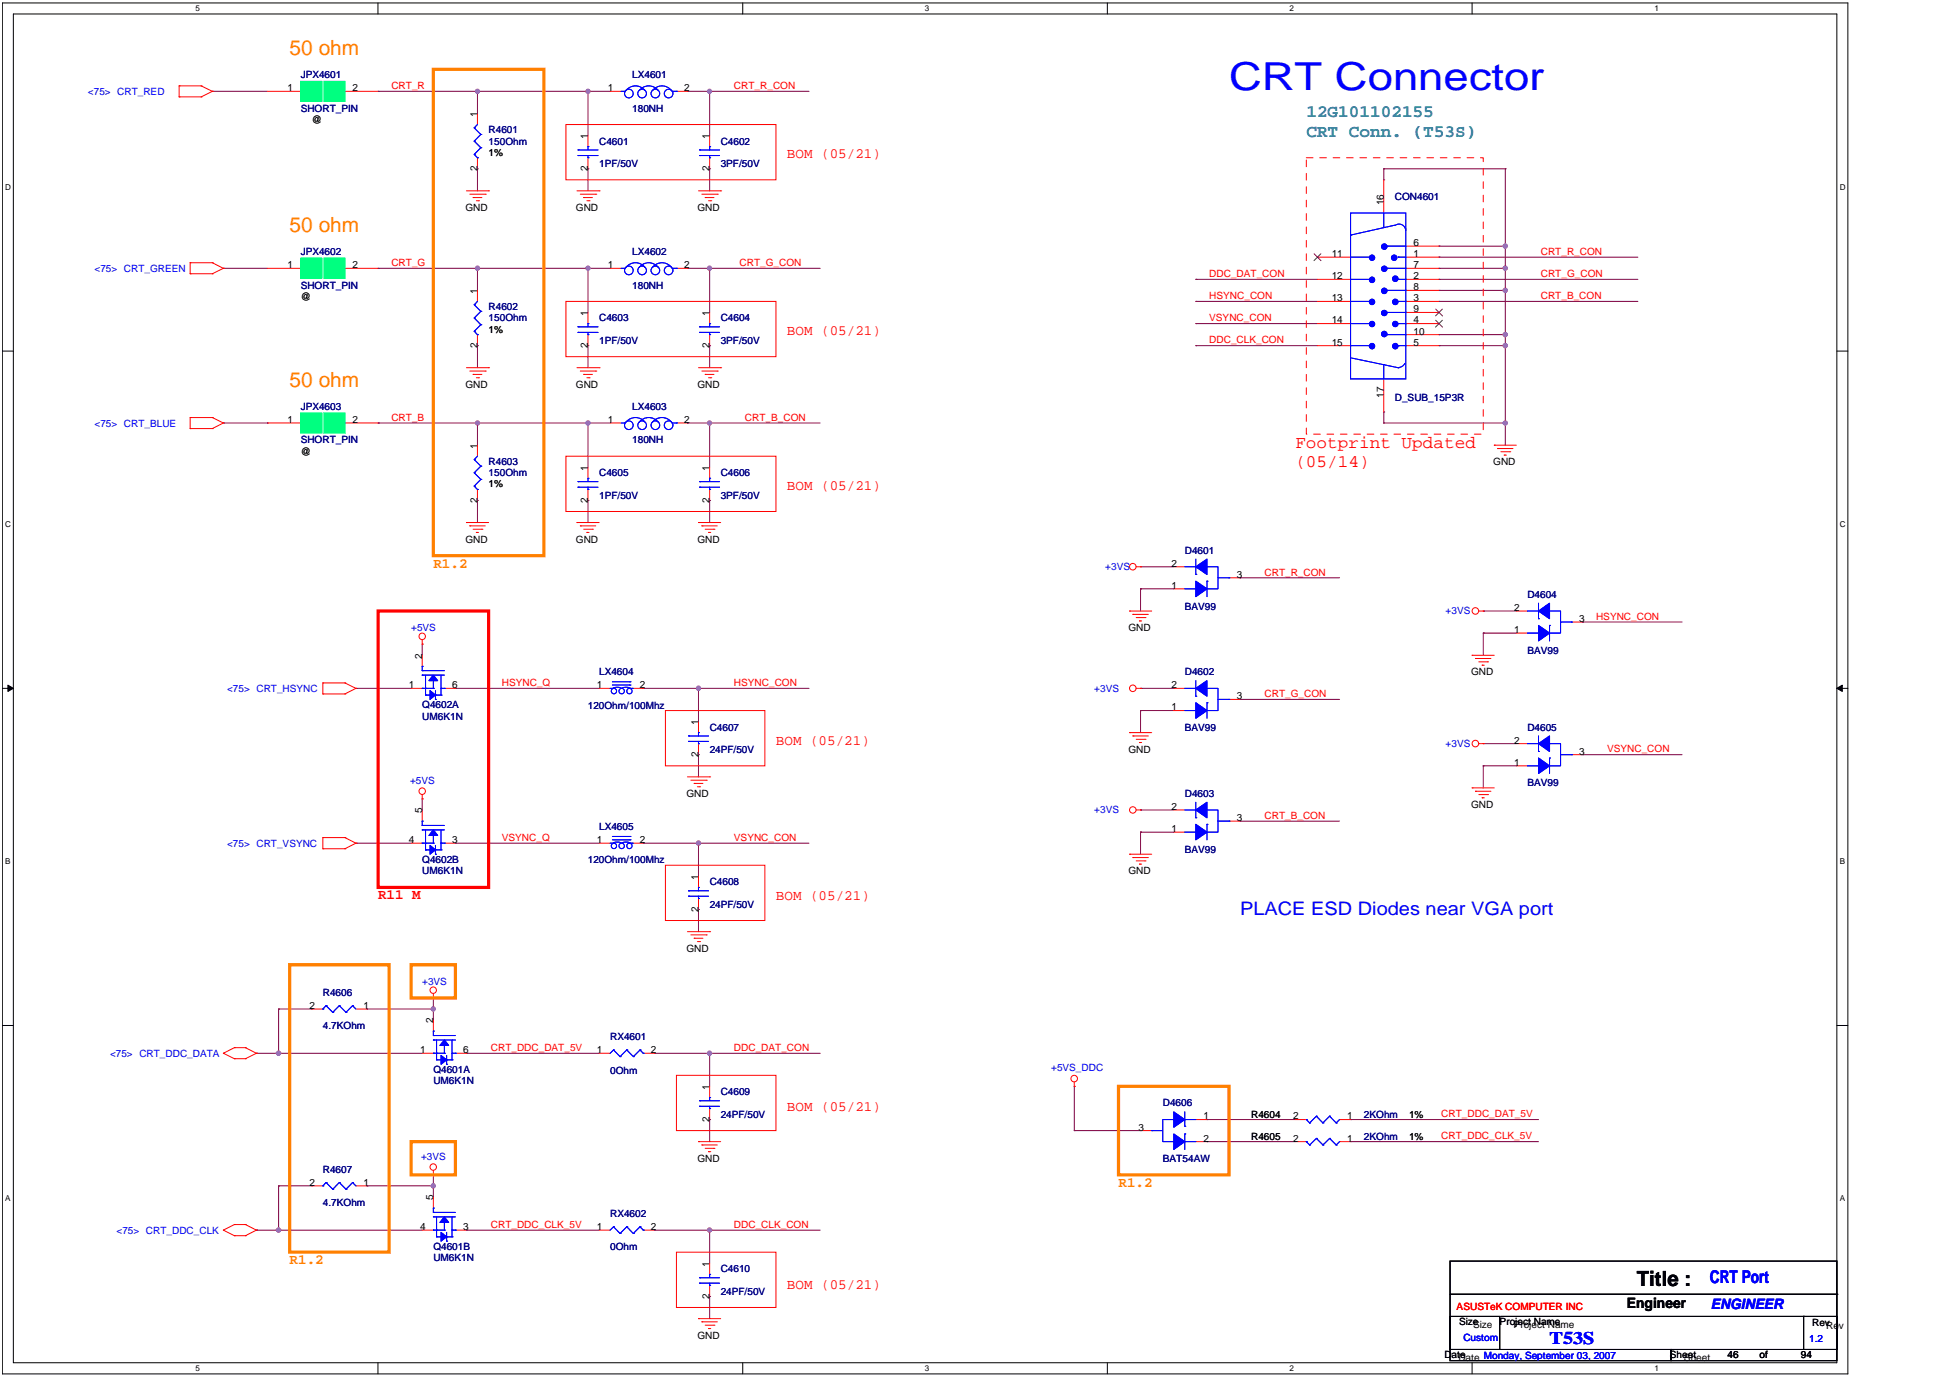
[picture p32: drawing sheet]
<svg xmlns="http://www.w3.org/2000/svg" width="297mm" height="210mm" viewBox="0 0 297 210" stroke-linecap="round" stroke-linejoin="round" font-family="sans-serif">
<defs><g id="words">
<text font-size="5.9" fill="#00f" x="186.4" y="13.6">CRT Connector</text>
<g font-size="3.2" fill="#ff8000">
<text x="43.9" y="8.3">50 ohm</text>
<text x="43.9" y="35.2">50 ohm</text>
<text x="43.9" y="58.6">50 ohm</text>
</g>
<text font-size="3.2" x="248.3" y="195">Title :</text>
<text font-size="2.8" fill="#00f" x="188.1" y="138.8">PLACE ESD Diodes near VGA port</text>
<g font-size="2.7" fill="#008080">
<text x="198.2" y="17.8">12G101102155</text>
<text x="198.2" y="20.8">CRT Conn. (T53S)</text>
</g>
<g font-size="2.7" fill="#f00">
<text x="196.5" y="68">Footprint Updated</text>
<text x="196.5" y="70.9">(05/14)</text>
</g>
<g font-size="2.7" fill="#00f">
<text x="259.3" y="194.6">CRT Port</text>
<text x="235" y="203.8">T53S</text>
</g>
<g font-size="2.2" fill="#f00">
<text x="119.4" y="23.9">BOM (05/21)</text>
<text x="119.4" y="50.8">BOM (05/21)</text>
<text x="119.4" y="74.2">BOM (05/21)</text>
<text x="117.7" y="113">BOM (05/21)</text>
<text x="57.4" y="136.4">R11 M</text>
<text x="117.7" y="136.5">BOM (05/21)</text>
<text x="119.4" y="168.5">BOM (05/21)</text>
<text x="119.4" y="195.4">BOM (05/21)</text>
</g>
<g font-size="2.2" fill="#ff8000">
<text x="65.7" y="86.1">R1.2</text>
<text x="169.7" y="179.9">R1.2</text>
<text x="43.9" y="191.7">R1.2</text>
</g>
<text font-size="2.2" x="246.8" y="198.3">Engineer</text>
<text font-size="2.2" fill="#00f" x="259.5" y="198.5">ENGINEER</text>
<g font-size="1.5" fill="#000080">
<text x="45.6" y="11.9">JPX4601</text>
<text x="95.9" y="11.9">LX4601</text>
<text x="45.6" y="16.9">SHORT_PIN</text>
<text x="95.9" y="16.9">180NH</text>
<text x="74.1" y="20.2">R4601</text>
<text x="74.1" y="21.9">150Ohm</text>
<text x="90.9" y="21.9">C4601</text>
<text x="109.3" y="21.9">C4602</text>
<text x="90.9" y="25.3">1PF/50V</text>
<text x="109.3" y="25.3">3PF/50V</text>
<text x="211.6" y="30.3">CON4601</text>
<text x="45.6" y="38.7">JPX4602</text>
<text x="95.9" y="38.7">LX4602</text>
<text x="45.6" y="43.8">SHORT_PIN</text>
<text x="74.1" y="47.1">R4602</text>
<text x="95.9" y="43.8">180NH</text>
<text x="74.1" y="48.7">150Ohm</text>
<text x="90.9" y="48.7">C4603</text>
<text x="90.9" y="52.1">1PF/50V</text>
<text x="109.3" y="48.7">C4604</text>
<text x="109.3" y="52.1">3PF/50V</text>
<text x="45.6" y="62.1">JPX4603</text>
<text x="95.9" y="62.1">LX4603</text>
<text x="211.6" y="60.8">D_SUB_15P3R</text>
<text x="45.6" y="67.2">SHORT_PIN</text>
<text x="74.1" y="70.5">R4603</text>
<text x="95.9" y="67.2">180NH</text>
<text x="74.1" y="72.2">150Ohm</text>
<text x="90.9" y="72.2">C4605</text>
<text x="90.9" y="75.6">1PF/50V</text>
<text x="109.3" y="72.2">C4606</text>
<text x="109.3" y="75.6">3PF/50V</text>
<text x="179.7" y="84">D4601</text>
<text x="179.7" y="92.4">BAV99</text>
<text x="231.7" y="90.6">D4604</text>
<text x="231.7" y="99.1">BAV99</text>
<text x="64" y="107.4">Q4602A</text>
<text x="89.2" y="107.5">120Ohm/100Mhz</text>
<text x="90.9" y="102.4">LX4604</text>
<text x="179.7" y="102.4">D4602</text>
<text x="64" y="109.1">UM6K1N</text>
<text x="107.6" y="110.8">C4607</text>
<text x="179.7" y="110.9">BAV99</text>
<text x="231.7" y="110.8">D4605</text>
<text x="107.6" y="114.1">24PF/50V</text>
<text x="231.7" y="119.2">BAV99</text>
<text x="90.9" y="125.9">LX4605</text>
<text x="179.7" y="120.8">D4603</text>
<text x="64" y="130.9">Q4602B</text>
<text x="89.2" y="130.9">120Ohm/100Mhz</text>
<text x="179.7" y="129.3">BAV99</text>
<text x="64" y="132.6">UM6K1N</text>
<text x="107.6" y="134.2">C4608</text>
<text x="107.6" y="137.6">24PF/50V</text>
<text x="49" y="151">R4606</text>
<text x="49" y="156.1">4.7KOhm</text>
<text x="92.6" y="157.7">RX4601</text>
<text x="65.7" y="162.7">Q4601A</text>
<text x="65.7" y="164.4">UM6K1N</text>
<text x="92.6" y="162.8">0Ohm</text>
<text x="109.3" y="166.1">C4609</text>
<text x="176.4" y="167.8">D4606</text>
<text x="109.3" y="169.5">24PF/50V</text>
<text x="206.9" y="172.8">2KOhm</text>
<text x="206.9" y="169.4">2KOhm</text>
<text x="49" y="177.8">R4607</text>
<text x="176.4" y="176.2">BAT54AW</text>
<text x="49" y="182.9">4.7KOhm</text>
<text x="92.6" y="184.5">RX4602</text>
<text x="65.7" y="189.6">Q4601B</text>
<text x="65.7" y="191.2">UM6K1N</text>
<text x="92.6" y="189.6">0Ohm</text>
<text x="109.3" y="192.9">C4610</text>
<text x="109.3" y="196.3">24PF/50V</text>
</g>
<g font-size="1.5" fill="#00f">
<text x="13.3" y="14.4">&lt;75&gt; CRT_RED</text>
<text x="14.3" y="41.2">&lt;75&gt; CRT_GREEN</text>
<text x="14.3" y="64.7">&lt;75&gt; CRT_BLUE</text>
<text x="167.7" y="86.4">+3VS</text>
<text x="62.4" y="95.7">+5VS</text>
<text x="219.3" y="93.2">+3VS</text>
<text x="34.4" y="104.9">&lt;75&gt; CRT_HSYNC</text>
<text x="166" y="104.9">+3VS</text>
<text x="219.3" y="113.3">+3VS</text>
<text x="62.2" y="118.8">+5VS</text>
<text x="166" y="123.3">+3VS</text>
<text x="34.4" y="128.4">&lt;75&gt; CRT_VSYNC</text>
<text x="64" y="149.3">+3VS</text>
<text x="16.7" y="160.2">&lt;75&gt; CRT_DDC_DATA</text>
<text x="159.4" y="162.4">+5VS_DDC</text>
<text x="63.9" y="175.8">+3VS</text>
<text x="17.7" y="187">&lt;75&gt; CRT_DDC_CLK</text>
<text x="222" y="203.3">Custom</text>
<text x="274.4" y="203.5">1.2</text>
<text x="225.1" y="206">Monday, September 03, 2007</text>
</g>
<g font-size="1.5">
<text x="43.6" y="13.8">1</text>
<text x="53.5" y="13.8">2</text>
<text x="72.4" y="17.7" transform="rotate(-90 72.4 17.7)">1</text>
<text x="92.2" y="13.8">1</text>
<text x="103.8" y="13.8">2</text>
<text x="47.3" y="18.6">@</text>
<text x="74.1" y="23.6">1%</text>
<text x="89.2" y="21.1" transform="rotate(-90 89.2 21.1)">1</text>
<text x="107.6" y="21.1" transform="rotate(-90 107.6 21.1)">1</text>
<text x="72.4" y="25.9" transform="rotate(-90 72.4 25.9)">2</text>
<text x="89.2" y="25.9" transform="rotate(-90 89.2 25.9)">2</text>
<text x="107.6" y="25.9" transform="rotate(-90 107.6 25.9)">2</text>
<text x="70.6" y="32">GND</text>
<text x="87.3" y="32">GND</text>
<text x="105.8" y="32">GND</text>
<text x="209.9" y="31.1" transform="rotate(-90 209.9 31.1)">16</text>
<text x="43.6" y="40.7">1</text>
<text x="53.5" y="40.7">2</text>
<text x="92.2" y="40.7">1</text>
<text x="103.8" y="40.7">2</text>
<text x="202" y="39">11</text>
<text x="214.4" y="40.7">7</text>
<text x="214.4" y="37.3">6</text>
<text x="214.4" y="39">1</text>
<text x="45.6" y="45.5">@</text>
<text x="72.4" y="44.5" transform="rotate(-90 72.4 44.5)">1</text>
<text x="89.2" y="47.9" transform="rotate(-90 89.2 47.9)">1</text>
<text x="107.6" y="47.9" transform="rotate(-90 107.6 47.9)">1</text>
<text x="202" y="45.7">13</text>
<text x="202" y="42.3">12</text>
<text x="214.4" y="47.4">9</text>
<text x="214.4" y="44">8</text>
<text x="214.4" y="45.7">3</text>
<text x="214.4" y="42.3">2</text>
<text x="72.4" y="52.8" transform="rotate(-90 72.4 52.8)">2</text>
<text x="74.1" y="50.5">1%</text>
<text x="89.2" y="52.8" transform="rotate(-90 89.2 52.8)">2</text>
<text x="107.6" y="52.8" transform="rotate(-90 107.6 52.8)">2</text>
<text x="202" y="52.4">15</text>
<text x="202" y="49">14</text>
<text x="214.4" y="50.7">10</text>
<text x="214.4" y="49">4</text>
<text x="214.4" y="52.4">5</text>
<text x="70.6" y="58.8">GND</text>
<text x="87.3" y="58.8">GND</text>
<text x="105.8" y="58.8">GND</text>
<text x="43.6" y="64.1">1</text>
<text x="53.5" y="64.1">2</text>
<text x="92.2" y="64.1">1</text>
<text x="103.8" y="64.1">2</text>
<text x="209.9" y="60.3" transform="rotate(-90 209.9 60.3)">17</text>
<text x="45.6" y="68.9">@</text>
<text x="72.4" y="68" transform="rotate(-90 72.4 68)">1</text>
<text x="89.2" y="71.4" transform="rotate(-90 89.2 71.4)">1</text>
<text x="107.6" y="71.4" transform="rotate(-90 107.6 71.4)">1</text>
<text x="226.5" y="70.5">GND</text>
<text x="72.4" y="76.2" transform="rotate(-90 72.4 76.2)">2</text>
<text x="74.1" y="73.9">1%</text>
<text x="89.2" y="76.2" transform="rotate(-90 89.2 76.2)">2</text>
<text x="107.6" y="76.2" transform="rotate(-90 107.6 76.2)">2</text>
<text x="70.6" y="82.3">GND</text>
<text x="87.3" y="82.3">GND</text>
<text x="105.8" y="82.3">GND</text>
<text x="177.7" y="89.3">1</text>
<text x="177.7" y="85.9">2</text>
<text x="187.6" y="87.6">3</text>
<text x="171.2" y="95.7">GND</text>
<text x="229.7" y="96">1</text>
<text x="229.7" y="92.6">2</text>
<text x="239.6" y="94.3">3</text>
<text x="64" y="99.9" transform="rotate(-90 64 99.9)">2</text>
<text x="62" y="104.4">1</text>
<text x="68.6" y="104.4">6</text>
<text x="90.5" y="104.4">1</text>
<text x="97.1" y="104.4">2</text>
<text x="177.7" y="107.7">1</text>
<text x="177.7" y="104.4">2</text>
<text x="187.6" y="106">3</text>
<text x="223.1" y="102.4">GND</text>
<text x="105.9" y="109.9" transform="rotate(-90 105.9 109.9)">1</text>
<text x="229.7" y="112.7">2</text>
<text x="105.9" y="114.8" transform="rotate(-90 105.9 114.8)">2</text>
<text x="171.2" y="114.1">GND</text>
<text x="229.7" y="116.1">1</text>
<text x="239.6" y="114.4">3</text>
<text x="64" y="123.3" transform="rotate(-90 64 123.3)">5</text>
<text x="104.1" y="120.8">GND</text>
<text x="177.7" y="122.8">2</text>
<text x="187.6" y="124.5">3</text>
<text x="223.1" y="122.5">GND</text>
<text x="62" y="127.8">4</text>
<text x="68.6" y="127.8">3</text>
<text x="90.5" y="127.8">1</text>
<text x="97.1" y="127.8">2</text>
<text x="177.7" y="126.2">1</text>
<text x="105.9" y="133.4" transform="rotate(-90 105.9 133.4)">1</text>
<text x="171.2" y="132.5">GND</text>
<text x="105.9" y="138.2" transform="rotate(-90 105.9 138.2)">2</text>
<text x="104.1" y="144.3">GND</text>
<text x="47" y="153">2</text>
<text x="55.2" y="153">1</text>
<text x="65.7" y="155.2" transform="rotate(-90 65.7 155.2)">2</text>
<text x="63.7" y="159.7">1</text>
<text x="70.2" y="159.7">6</text>
<text x="90.5" y="159.7">1</text>
<text x="98.7" y="159.7">2</text>
<text x="107.6" y="165.3" transform="rotate(-90 107.6 165.3)">1</text>
<text x="107.6" y="170.1" transform="rotate(-90 107.6 170.1)">2</text>
<text x="172.7" y="171.4">3</text>
<text x="182.6" y="169.7">1</text>
<text x="182.6" y="173.1">2</text>
<text x="189.8" y="172.8">R4605</text>
<text x="189.8" y="169.4">R4604</text>
<text x="196.1" y="173.1">2</text>
<text x="196.1" y="169.7">2</text>
<text x="204.4" y="173.1">1</text>
<text x="204.4" y="169.7">1</text>
<text x="213.7" y="172.8">1%</text>
<text x="213.7" y="169.4">1%</text>
<text x="47" y="179.8">2</text>
<text x="55.2" y="179.8">1</text>
<text x="105.8" y="176.2">GND</text>
<text x="65.7" y="182" transform="rotate(-90 65.7 182)">5</text>
<text x="63.7" y="186.5">4</text>
<text x="70.2" y="186.5">3</text>
<text x="90.5" y="186.5">1</text>
<text x="98.7" y="186.5">2</text>
<text x="107.6" y="196.9" transform="rotate(-90 107.6 196.9)">2</text>
<text x="107.6" y="192.1" transform="rotate(-90 107.6 192.1)">1</text>
<text x="105.8" y="203">GND</text>
<text x="221.3" y="200.9">Size</text>
<text x="223.4" y="201.3">Size</text>
<text x="227.5" y="200.9">Project Name</text>
<text x="229.6" y="201.3">Project Name</text>
<text x="274.9" y="201.1">Rev</text>
<text x="277" y="201.5">Rev</text>
<text x="219.1" y="206">Date</text>
<text x="221.2" y="206.4">Date</text>
<text x="253.3" y="206">Sheet</text>
<text x="255.4" y="206.4">Sheet</text>
<text x="262" y="206">46</text>
<text x="266.9" y="206">of</text>
<text x="273.2" y="206">94</text>
</g>
<g font-size="1.5" fill="#f00">
<text x="59.4" y="13.5">CRT_R</text>
<text x="111.3" y="13.5">CRT_R_CON</text>
<text x="59.4" y="40.3">CRT_G</text>
<text x="112.2" y="40.3">CRT_G_CON</text>
<text x="233.7" y="38.7">CRT_R_CON</text>
<text x="183.4" y="45.4">HSYNC_CON</text>
<text x="183.4" y="42">DDC_DAT_CON</text>
<text x="233.7" y="45.4">CRT_B_CON</text>
<text x="233.7" y="42">CRT_G_CON</text>
<text x="183.4" y="48.7">VSYNC_CON</text>
<text x="183.4" y="52.1">DDC_CLK_CON</text>
<text x="59.4" y="63.8">CRT_B</text>
<text x="113" y="63.8">CRT_B_CON</text>
<text x="191.8" y="87.3">CRT_R_CON</text>
<text x="242.1" y="94">HSYNC_CON</text>
<text x="76.1" y="104">HSYNC_Q</text>
<text x="111.3" y="104">HSYNC_CON</text>
<text x="191.8" y="105.7">CRT_G_CON</text>
<text x="243.8" y="114.1">VSYNC_CON</text>
<text x="191.8" y="124.2">CRT_B_CON</text>
<text x="76.1" y="127.5">VSYNC_Q</text>
<text x="111.3" y="127.5">VSYNC_CON</text>
<text x="74.5" y="159.4">CRT_DDC_DAT_5V</text>
<text x="111.3" y="159.4">DDC_DAT_CON</text>
<text x="218.6" y="169.4">CRT_DDC_DAT_5V</text>
<text x="218.6" y="172.8">CRT_DDC_CLK_5V</text>
<text x="74.5" y="186.2">CRT_DDC_CLK_5V</text>
<text x="111.3" y="186.2">DDC_CLK_CON</text>
<text x="221" y="198.6">ASUSTeK COMPUTER INC</text>
</g>
<g font-size="1.2">
<text x="29.7" y="1.7">5</text>
<text x="140.3" y="1.7">3</text>
<text x="195.6" y="1.7">2</text>
<text x="250.9" y="1.7">1</text>
<text x=".8" y="28.7">D</text>
<text x="279.1" y="28.7">D</text>
<text x=".8" y="79.9">C</text>
<text x="279.1" y="79.9">C</text>
<text x=".8" y="131">B</text>
<text x="279.1" y="131">B</text>
<text x=".8" y="182.1">A</text>
<text x="279.1" y="182.1">A</text>
<text x="29.7" y="207.9">5</text>
<text x="140.3" y="207.9">3</text>
<text x="195.6" y="207.9">2</text>
<text x="250.9" y="207.9">1</text>
</g>
</g></defs>
<path d="M.4 .4h279.9v207.9h-279.9zM2 2.1h276.6v204.5h-276.6z" fill="none" stroke="#000" stroke-width=".15"/>
<g fill="#fff">
<path d="M29.7 .6h.6v1.4h-.6z"/>
<path d="M29.7 206.8h.6v1.3h-.6z"/>
</g>
<path d="M57.3 .4v1.7M57.3 206.6v1.7" fill="none" stroke="#000" stroke-width=".15"/>
<g fill="#fff">
<path d="M85 .6h.6v1.4h-.6z"/>
<path d="M85 206.8h.6v1.3h-.6z"/>
</g>
<path d="M112.7 .4v1.7M112.7 206.6v1.7" fill="none" stroke="#000" stroke-width=".15"/>
<g fill="#fff">
<path d="M140.3 .6h.7v1.4h-.7z"/>
<path d="M140.3 206.8h.7v1.3h-.7z"/>
</g>
<path d="M168 .4v1.7M168 206.6v1.7" fill="none" stroke="#000" stroke-width=".15"/>
<g fill="#fff">
<path d="M195.6 .6h.7v1.4h-.7z"/>
<path d="M195.6 206.8h.7v1.3h-.7z"/>
</g>
<path d="M223.3 .4v1.7M223.3 206.6v1.7" fill="none" stroke="#000" stroke-width=".15"/>
<g fill="#fff">
<path d="M250.9 .6h.7v1.4h-.7z"/>
<path d="M250.9 206.8h.7v1.3h-.7z"/>
<path d="M.8 27.7h.8v1.3h-.8z"/>
<path d="M279 27.7h.9v1.3h-.9z"/>
<path d="M.8 78.8h.8v1.3h-.8z"/>
<path d="M279 78.8h.9v1.3h-.9z"/>
</g>
<path d="M.4 53.2h1.6M278.6 53.2h1.7" fill="none" stroke="#000" stroke-width=".15"/>
<g fill="#fff">
<path d="M.8 129.9h.8v1.4h-.8z"/>
<path d="M279 129.9h.8v1.4h-.8z"/>
</g>
<path d="M.4 104.4h1.6M1.2 103.9l.8 .5-.8 .4zM278.6 104.4h1.7M278.6 104.4l.8-.5v.9z" fill="none" stroke="#000" stroke-width=".15"/>
<path d="M1.2 103.9l.8 .5-.8 .4zM278.6 104.4l.8-.5v.9z" fill="#000"/>
<g fill="#fff">
<path d="M.8 181h.8v1.4h-.8z"/>
<path d="M279 181h.8v1.4h-.8z"/>
</g>
<path d="M.4 155.5h1.6M278.6 155.5h1.7" fill="none" stroke="#000" stroke-width=".15"/>
<g fill="none" stroke="#800040" stroke-width=".15">
<path d="M57.4 13.8h.1M57.4 13.8h15M89.2 25.6h.1M89.2 25.6v3.3M89.2 52.4h.1M89.2 52.4v3.4M107.6 52.4h.1M107.6 52.4v3.4M89.2 64.1h.1M89.2 64.1v6.7M105.9 114.4h.1M105.9 114.4v3.4"/>
<path d="M105.9 127.8h16.8M105.9 127.8h.1"/>
</g>
<circle cx="105.9" cy="127.8" r=".32" fill="#f0f"/>
<circle cx="105.9" cy="127.8" r=".32" fill="none" stroke="#f0f" stroke-width=".15"/>
<path d="M89.2 13.8h.1M89.2 13.8v6.8M107.6 25.6h.1M107.6 25.6v3.3M107.6 64.1h16.8M107.6 64.1h.1" fill="none" stroke="#800040" stroke-width=".15"/>
<circle cx="89.2" cy="13.8" r=".32" fill="#f0f"/>
<circle cx="89.2" cy="13.8" r=".32" fill="none" stroke="#f0f" stroke-width=".15"/>
<path d="M105.9 104.4h16.8M105.9 104.4h.1" fill="none" stroke="#800040" stroke-width=".15"/>
<circle cx="105.9" cy="104.4" r=".32" fill="#f0f"/>
<circle cx="105.9" cy="104.4" r=".32" fill="none" stroke="#f0f" stroke-width=".15"/>
<g fill="none" stroke="#800040" stroke-width=".15">
<path d="M57.4 40.7h.1M57.4 40.7h15M89.2 40.7h.1M89.2 40.7v6.7M107.6 40.7h16.8M107.6 40.7h.1M107.6 75.9h.1M107.6 75.9v3.3M173 89.3h.1M173 89.3v3.3M105.9 104.4h.1M105.9 104.4v5"/>
<path d="M173 104.4h5M173 104.4h.1M105.9 127.8h.1M105.9 127.8v5.1M173 122.8h5M173 122.8h.1"/>
</g>
<circle cx="107.6" cy="40.7" r=".32" fill="#f0f"/>
<circle cx="107.6" cy="40.7" r=".32" fill="none" stroke="#f0f" stroke-width=".15"/>
<path d="M107.6 13.8h.1M107.6 13.8v6.8M107.6 13.8h15.1M173 85.9h5M173 85.9h.1M225 92.6h5M225 92.6h.1M225 112.8h5M225 112.8h.1M105.9 137.9h.1M105.9 137.9v3.4" fill="none" stroke="#800040" stroke-width=".15"/>
<circle cx="107.6" cy="13.8" r=".32" fill="#f0f"/>
<circle cx="107.6" cy="13.8" r=".32" fill="none" stroke="#f0f" stroke-width=".15"/>
<path d="M107.6 40.7h.1M107.6 40.7v6.7M89.2 75.9h.1M89.2 75.9v3.3M107.6 64.1h.1M107.6 64.1v6.7" fill="none" stroke="#800040" stroke-width=".15"/>
<circle cx="107.6" cy="64.1" r=".32" fill="#f0f"/>
<circle cx="107.6" cy="64.1" r=".32" fill="none" stroke="#f0f" stroke-width=".15"/>
<path d="M72.4 64.1h16.8M72.4 64.1h.1" fill="none" stroke="#800040" stroke-width=".15"/>
<circle cx="72.4" cy="64.1" r=".32" fill="#f0f"/>
<circle cx="72.4" cy="64.1" r=".32" fill="none" stroke="#f0f" stroke-width=".15"/>
<path d="M89.2 64.1h.1M89.2 64.1h3.4" fill="none" stroke="#800040" stroke-width=".15"/>
<circle cx="89.2" cy="64.1" r=".32" fill="#f0f"/>
<circle cx="89.2" cy="64.1" r=".32" fill="none" stroke="#f0f" stroke-width=".15"/>
<path d="M72.4 13.8h.1M72.4 13.8v3.4M89.2 13.8h.1M89.2 13.8h3.4M72.4 25.6h.1M72.4 25.6v3.3M72.4 40.7h.1M72.4 40.7v3.3M89.2 40.7h.1M89.2 40.7h3.4" fill="none" stroke="#800040" stroke-width=".15"/>
<circle cx="89.2" cy="40.7" r=".32" fill="#f0f"/>
<circle cx="89.2" cy="40.7" r=".32" fill="none" stroke="#f0f" stroke-width=".15"/>
<g fill="none" stroke="#800040" stroke-width=".15">
<path d="M104.3 13.8h3.3M104.3 13.8h.1M72.4 40.7h16.8M72.4 52.4h.1M72.4 40.7h.1M72.4 52.4v3.4M72.4 64.1h.1M72.4 75.9h.1M72.4 64.1v3.4M72.4 75.9v3.3M173 89.3h5M173 89.3h.1"/>
<path d="M225 96h5M225 96h.1M225 96v3.4M173 107.7h5M173 107.7h.1M173 107.7v3.4M225 116.1h5M225 116.1h.1M225 116.1v3.4M173 126.2h5M173 126.2h.1M173 126.2v3.3"/>
</g>
<circle cx="72.4" cy="40.7" r=".32" fill="#f0f"/>
<circle cx="72.4" cy="40.7" r=".32" fill="none" stroke="#f0f" stroke-width=".15"/>
<path d="M72.4 13.8h16.8M72.4 13.8h.1M104.3 40.7h3.3M104.3 40.7h.1M104.3 64.1h3.3M104.3 64.1h.1M97.6 127.8h.1M97.6 127.8h8.3" fill="none" stroke="#800040" stroke-width=".15"/>
<circle cx="72.4" cy="13.8" r=".32" fill="#f0f"/>
<circle cx="72.4" cy="13.8" r=".32" fill="none" stroke="#f0f" stroke-width=".15"/>
<g fill="none" stroke="#800040" stroke-width=".15">
<path d="M209.9 25.6h18.4M209.9 25.6h.1M218.3 39h.1M218.3 39h30.1M218.3 45.7h.1M218.3 45.7h30.1M57.4 64.1h.1M57.4 64.1h15M209.9 64.1h18.4M209.9 62.5h.1M209.9 64.1h.1M209.9 62.5v1.6"/>
<path d="M228.3 64.1h.1M228.3 64.1v3.4M97.6 104.4h.1M97.6 104.4h8.3"/>
</g>
<circle cx="228.3" cy="64.1" r=".32" fill="#f0f"/>
<circle cx="228.3" cy="64.1" r=".32" fill="none" stroke="#f0f" stroke-width=".15"/>
<path d="M228.3 25.6h.1M228.3 25.6v11.7M218.3 50.7h10M218.3 52.4h.1M218.3 50.7h.1M228.3 50.7h.1M228.3 50.7v1.7h-10" fill="none" stroke="#800040" stroke-width=".15"/>
<circle cx="228.3" cy="50.7" r=".33" fill="#f0f"/>
<circle cx="228.3" cy="50.7" r=".33" fill="none" stroke="#f0f" stroke-width=".15"/>
<path d="M218.3 44h10M218.3 44h.1M228.3 44h.1M228.3 44v6.7" fill="none" stroke="#800040" stroke-width=".15"/>
<circle cx="228.3" cy="44" r=".33" fill="#f0f"/>
<circle cx="228.3" cy="44" r=".33" fill="none" stroke="#f0f" stroke-width=".15"/>
<path d="M218.3 40.7h10M218.3 40.7h.1M228.3 40.7h.1M228.3 40.7v3.3" fill="none" stroke="#800040" stroke-width=".15"/>
<circle cx="228.3" cy="40.7" r=".32" fill="#f0f"/>
<circle cx="228.3" cy="40.7" r=".32" fill="none" stroke="#f0f" stroke-width=".15"/>
<path d="M218.3 37.3h10M218.3 37.3h.1M228.3 37.3h.1M228.3 37.3v3.4" fill="none" stroke="#800040" stroke-width=".15"/>
<circle cx="228.3" cy="37.3" r=".33" fill="#f0f"/>
<circle cx="228.3" cy="37.3" r=".33" fill="none" stroke="#f0f" stroke-width=".15"/>
<g fill="none" stroke="#800040" stroke-width=".15">
<path d="M181.4 45.7h18.4M181.4 49.1h18.4M181.4 42.4h18.4M181.4 52.4h18.4M181.4 45.7h.1M181.4 49.1h.1M181.4 42.4h.1M181.4 52.4h.1M218.3 42.4h.1M218.3 42.4h30.1M188.1 87.6h15.1M188.1 87.6h.1"/>
<path d="M240.1 94.3h15M240.1 94.3h.1M188.1 106h15.1M188.1 106h.1M240.1 114.4h15M240.1 114.4h.1M188.1 124.5h15.1M188.1 124.5h.1M42.3 159.7h21.7M42.3 159.7h.1M65.7 153h.1M65.7 153v1.7"/>
<path d="M70.8 159.7h.1M70.8 159.7h20.1M107.6 159.7h16.8M107.6 159.7h.1M107.6 159.7v5M107.6 169.8h.1M107.6 169.8v3.3M42.3 186.5h21.7M42.3 186.5h.1M107.6 196.6h.1M107.6 196.6v3.3"/>
</g>
<circle cx="107.6" cy="159.7" r=".32" fill="#f0f"/>
<circle cx="107.6" cy="159.7" r=".32" fill="none" stroke="#f0f" stroke-width=".15"/>
<path d="M107.6 186.5h16.8M107.6 186.5h.1" fill="none" stroke="#800040" stroke-width=".15"/>
<circle cx="107.6" cy="186.5" r=".32" fill="#f0f"/>
<circle cx="107.6" cy="186.5" r=".32" fill="none" stroke="#f0f" stroke-width=".15"/>
<path d="M228.3 52.4h.1M228.3 52.4v11.7M99.3 159.7h.1M99.3 159.7h8.3M65.7 179.8h.1M65.7 179.8v1.7M70.8 186.5h.1M70.8 186.5h20.1M99.3 186.5h.1M99.3 186.5h8.3M107.6 186.5h.1M107.6 186.5v5.1" fill="none" stroke="#800040" stroke-width=".15"/>
<circle cx="228.3" cy="52.4" r=".33" fill="#f0f"/>
<circle cx="228.3" cy="52.4" r=".33" fill="none" stroke="#f0f" stroke-width=".15"/>
<g fill="none" stroke="#800040" stroke-width=".15">
<path d="M32.2 13.8h8.4M32.2 13.8h.1M209.9 27.3h.1M209.9 25.6v1.7M33.9 40.7h6.7M33.9 40.7h.1M33.9 64.1h6.7M40.6 64.1h.1M64 97.7h.1M64 97.7v1.7M54 104.4h8.4M54 104.4h.1"/>
<path d="M69.1 104.4h.1M69.1 104.4h21.8M54 127.8h8.4M54 127.8h.1M64 121.1h.1M64 121.1v1.7M69.1 127.8h.1M69.1 127.8h21.8M55.7 153h10M55.7 153h.1M204.9 169.8h.1M204.9 173.1h.1"/>
<path d="M204.9 169.8h28.5M204.9 173.1h28.5"/>
</g>
<circle cx="65.7" cy="153" r=".32" fill="#f0f"/>
<circle cx="65.7" cy="153" r=".32" fill="none" stroke="#f0f" stroke-width=".15"/>
<path d="M42.3 153h.1M42.3 153h5M42.3 153v6.7M47.3 153h.1" fill="none" stroke="#800040" stroke-width=".15"/>
<circle cx="42.3" cy="159.7" r=".33" fill="#f0f"/>
<circle cx="42.3" cy="159.7" r=".33" fill="none" stroke="#f0f" stroke-width=".15"/>
<path d="M38.9 159.7h.1M38.9 159.7h3.4M65.7 151.3h.1M65.7 151.3v1.7M55.7 179.8h10M55.7 179.8h.1" fill="none" stroke="#800040" stroke-width=".15"/>
<circle cx="65.7" cy="179.8" r=".32" fill="#f0f"/>
<circle cx="65.7" cy="179.8" r=".32" fill="none" stroke="#f0f" stroke-width=".15"/>
<path d="M42.3 179.8h.1M42.3 179.8h5M42.3 179.8v6.7M47.3 179.8h.1" fill="none" stroke="#800040" stroke-width=".15"/>
<circle cx="42.3" cy="186.5" r=".33" fill="#f0f"/>
<circle cx="42.3" cy="186.5" r=".33" fill="none" stroke="#f0f" stroke-width=".15"/>
<path d="M65.7 178.1h.1M65.7 178.1v1.7M162.9 164.7h.1M162.9 171.4h.1M162.9 164.7v6.7M162.9 171.4h10.1M183.1 169.8h13.4M183.1 173.1h13.4M183.1 169.8h.1M183.1 173.1h.1M38.9 186.5h.1M38.9 186.5h3.4" fill="none" stroke="#800040" stroke-width=".15"/>
<g fill="none" stroke="#f00" stroke-width=".15">
<path d="M27.2 13h.1M27.2 14.7h.1M27.2 13v1.7M27.2 14.7h3.3M27.2 13h3.3M30.5 13l1.7 .8M30.5 13h.1M30.5 14.7h.1M32.2 13.8h.1M32.2 13.8l-1.7 .9M85.8 18.9h31.9v8.4h-31.9zM28.8 39.8h.1"/>
<path d="M28.8 39.8v1.7M28.8 39.8h3.4M32.2 39.8h.1M32.2 39.8l1.7 .9M70.8 28.9h3.3M71.3 29.4h2.3M71.8 30h1.3M71.8 30h.1M72.3 30.4h.3M72.6 30.4h.1M73.6 29.4h.1M74.1 28.9h.1"/>
<path d="M87.5 28.9h3.4M88 29.4h2.4M88.5 30h1.4M88.5 30h.1M89 30.4h.4M89.4 30.4h.1M90.4 29.4h.1M90.9 28.9h.1M105.9 28.9h3.4M106.5 29.4h2.3M107 30h1.3M107 30h.1"/>
<path d="M107.5 30.4h.3M107.8 30.4h.1M108.8 29.4h.1M109.3 28.9h.1M199.8 39h5.1M209.9 27.3v5M213.2 37.3h5.1M213.2 39h5.1M28.8 41.5h.1M28.8 41.5h3.4M32.2 41.5h.1M33.9 40.7l-1.7 .8"/>
<path d="M33.9 40.7h.1M70.8 55.8h3.3M71.3 56.3h2.3M71.8 56.8h1.3M71.8 56.8h.1M72.3 57.3h.3M72.6 57.3h.1M73.6 56.3h.1M74.1 55.8h.1M85.8 45.7h31.9v8.4h-31.9zM87.5 55.8h3.4M88 56.3h2.4"/>
<path d="M88.5 56.8h1.4M88.5 56.8h.1M89 57.3h.4M89.4 57.3h.1M90.4 56.3h.1M90.9 55.8h.1M105.9 55.8h3.4M106.5 56.3h2.3M107 56.8h1.3M107 56.8h.1M107.5 57.3h.3M107.8 57.3h.1"/>
<path d="M108.8 56.3h.1M109.3 55.8h.1M199.8 45.7h5.1M199.8 52.4h5.1M199.8 49.1h5.1M199.8 42.4h5.1M209.9 57.4v5.1M213.2 50.7h5.1M213.2 47.4h5.1M213.2 44h5.1M213.2 40.7h5.1M213.2 45.7h5.1"/>
<path d="M213.2 52.4h5.1M213.2 49.1h5.1M213.2 42.4h5.1M28.8 63.3h.1M28.8 65h.1M28.8 63.3v1.7M28.8 65h3.4M28.8 63.3h3.4M32.2 63.3h.1M32.2 65h.1M32.2 63.3l1.7 .8M33.9 64.1l-1.7 .9"/>
<path d="M33.9 64.1h.1M70.8 79.2h3.3M70.8 79.2h.1M71.3 79.7h2.3M71.3 79.7h.1M85.8 69.2h31.9v8.4h-31.9zM87.5 79.2h.1M87.5 79.2h3.4M88 79.7h.1M88 79.7h2.4M105.9 79.2h3.4M105.9 79.2h.1"/>
<path d="M106.5 79.7h2.3M106.5 79.7h.1M226.7 67.5h3.3M226.7 67.5h.1M227.2 68h2.3M227.2 68h.1M227.7 68.5h1.3M228.2 69h.3M228.2 69h.1M229 68.5h.1M64 97.7h.1M64 97v.7"/>
<path d="M71.8 80.2h1.3M72.3 80.7h.3M72.3 80.7h.1M73.1 80.2h.1M88.5 80.2h1.4M89 80.7h.4M89 80.7h.1M89.9 80.2h.1M107 80.2h1.3M107.5 80.7h.3M107.5 80.7h.1M108.3 80.2h.1"/>
<path d="M171.3 92.6h3.4M171.3 92.6h.1M171.8 93.2h2.4M171.8 93.2h.1M172.3 85.9h.7M172.3 93.6h1.4M172.8 94.1h.4M172.8 94.1h.1M173 85.9h.1M173.7 93.6h.1M223.3 99.4h3.4M223.3 99.4h.1"/>
<path d="M223.8 99.8h2.3M223.8 99.8h.1M224.3 92.6h.7M225 92.6h.1M49 103.5h.1M49 105.2h.1M49 103.5v1.7M49 105.2h3.3M49 103.5h3.3M52.3 103.5l1.7 .9M52.3 103.5h.1M52.3 105.2h.1"/>
<path d="M54 104.4h.1M54 104.4l-1.7 .8M100.9 107.7h15.1v8.4h-15.1zM104.3 117.8h3.3M104.8 118.3h2.3M105.3 118.8h1.3M105.3 118.8h.1M105.8 119.3h.3M106.1 119.3h.1M107.1 118.3h.1M107.6 117.8h.1M171.3 111.1h3.4"/>
<path d="M171.3 111.1h.1M171.8 111.6h2.4M171.8 111.6h.1M172.3 112.1h1.4M172.3 104.4h.7M172.8 112.6h.4M172.8 112.6h.1M173 104.4h.1M173.7 112.1h.1M223.3 119.5h3.4M223.3 119.5h.1M223.8 120h2.3"/>
<path d="M223.8 120h.1M224.3 112.8h.7M224.3 100.4h1.3M224.8 100.9h.4M224.8 100.9h.1M225 112.8h.1M225.6 100.4h.1M49 127h.1M49 128.7h.1M49 127v1.7M49 128.7h3.3M49 127h3.3"/>
<path d="M52.3 127l1.7 .8M52.3 127h.1M52.3 128.7h.1M54 127.8h.1M54 127.8l-1.7 .9M64 121.1h.1M64 120.5v.6M100.9 131.2h15.1v8.4h-15.1zM171.3 129.5h3.4M171.3 129.5h.1M171.8 130h2.4M171.8 130h.1"/>
<path d="M172.3 130.5h1.4M172.3 122.8h.7M172.8 131h.4M172.8 131h.1M173 122.8h.1M173.7 130.5h.1M224.3 120.5h1.3M224.8 121h.4M224.8 121h.1M225.6 120.5h.1M33.9 159.7l1.7 .8M33.9 159.7h.1"/>
<path d="M35.6 158.9h.1M35.6 158.9h1.6M35.6 158.9l-1.7 .8M37.2 158.9h.1M37.2 158.9l1.7 .8M38.9 159.7h.1M38.9 159.7l-1.7 .8M65.7 151.3h.1M65.7 150.6v.7M104.3 141.3h3.3M104.8 141.8h2.3M105.3 142.3h1.3"/>
<path d="M105.3 142.3h.1M105.8 142.8h.3M106.1 142.8h.1M107.1 141.8h.1M107.6 141.3h.1M35.6 160.5h1.6M35.6 160.5h.1M37.2 160.5h.1M65.7 178.1h.1M65.7 177.5v.6M102.6 163h15.1v8.4h-15.1zM105.9 173.1h3.4"/>
<path d="M105.9 173.1h.1M106.5 173.6h2.3M106.5 173.6h.1M107 174.1h1.3M107.5 174.6h.3M107.5 174.6h.1M108.3 174.1h.1M162.9 164.7h.1M162.9 164.1v.6M33.9 186.5l1.7 .9M33.9 186.5h.1M35.6 187.4h1.6"/>
<path d="M35.6 185.7h.1M35.6 187.4h.1M35.6 185.7h1.6M35.6 185.7l-1.7 .8M37.2 185.7h.1M37.2 187.4h.1M37.2 185.7l1.7 .8M38.9 186.5h.1M38.9 186.5l-1.7 .9M102.6 189.9h15.1v8.3h-15.1zM105.9 199.9h3.4M105.9 199.9h.1"/>
<path d="M106.5 200.4h2.3M106.5 200.4h.1M107 200.9h1.3M107.5 201.4h.3M107.5 201.4h.1M108.3 200.9h.1"/>
<circle cx="64" cy="96.5" r=".49"/>
<circle cx="171.8" cy="85.9" r=".5"/>
<circle cx="223.8" cy="92.6" r=".5"/>
<circle cx="64" cy="120" r=".49"/>
<circle cx="171.8" cy="104.4" r=".5"/>
<circle cx="223.8" cy="112.7" r=".5"/>
<circle cx="171.8" cy="122.8" r=".49"/>
<circle cx="65.7" cy="150.1" r=".49"/>
<circle cx="65.7" cy="176.9" r=".49"/>
<circle cx="162.9" cy="163.5" r=".5"/>
</g>
<path d="M219.9 191.2h58.7v13.4h-58.7zM219.9 199.6h7.6v5h-7.6zM219.9 196.2h58.7M227.7 199.6h45.9M273.6 199.6h5v5h-5zM273.6 199.6h.1M278.6 196.2h.1M219.9 204.6h33.6v1.7h-33.6zM253.5 204.6h25.1v1.7h-25.1z" fill="none" stroke="#000" stroke-width=".15"/>
<path d="M198.1 23.9h26.9v41.9h-26.9z" fill="none" stroke="#f00" stroke-width=".15" stroke-dasharray="1 1 1 1 1 1 1 1"/>
<path d="M57.4 92.6h16.7v42h-16.7z" fill="none" stroke="#f00" stroke-width=".49"/>
<path d="M65.7 10.5h16.8v73.8h-16.8zM43.9 146.3h15.1v43.6h-15.1zM62.4 146.3h6.7v5h-6.7zM62.4 173.1h6.7v5h-6.7zM169.7 164.7h16.7v13.4h-16.7z" fill="none" stroke="#ff8000" stroke-width=".49"/>
<path d="M199.3 38.5l1.1 1M200.3 38.5l-1 1M217.8 46.9l1 1M217.8 48.6l1 1M218.8 46.9l-1.1 1M218.8 48.6l-1.1 1" fill="none" stroke="#804000" stroke-width=".15"/>
<path d="M211.6 34.2a1 1 0 0 1 1-.1 1 1 0 0 1 .6 .9M204.9 54.3l7.2 1.5M212.1 55.8h.1M213.1 55.1a1.17 1.17 0 0 1-1.2 .6" fill="none" stroke="#00f" stroke-width=".15"/>
<circle cx="211.6" cy="42.3" r=".41" fill="#00f"/>
<circle cx="211.6" cy="42.3" r=".41" fill="none" stroke="#00f" stroke-width=".15"/>
<circle cx="211.6" cy="49.1" r=".41" fill="#00f"/>
<circle cx="211.6" cy="49.1" r=".41" fill="none" stroke="#00f" stroke-width=".15"/>
<circle cx="211.6" cy="52.5" r=".41" fill="#00f"/>
<circle cx="211.6" cy="52.5" r=".41" fill="none" stroke="#00f" stroke-width=".15"/>
<circle cx="210" cy="47.5" r=".41" fill="#00f"/>
<circle cx="210" cy="47.5" r=".41" fill="none" stroke="#00f" stroke-width=".15"/>
<circle cx="210" cy="37.4" r=".41" fill="#00f"/>
<circle cx="210" cy="37.4" r=".41" fill="none" stroke="#00f" stroke-width=".15"/>
<circle cx="210" cy="40.7" r=".41" fill="#00f"/>
<g fill="none" stroke="#00f" stroke-width=".15">
<path d="M212.1 39h1.1M212.1 39h.1M212.1 42.4h1.1M212.1 45.7h1.1M212.1 49.1h1.1M212.1 52.4h1.1M212.1 42.4h.1M212.1 45.7h.1M212.1 49.1h.1M212.1 52.4h.1"/>
<circle cx="210" cy="40.7" r=".41"/>
</g>
<circle cx="211.6" cy="45.8" r=".41" fill="#00f"/>
<g fill="none" stroke="#00f" stroke-width=".15">
<path d="M210.4 37.3h2.8M210.4 37.3h.1M210.4 40.7h2.8M210.4 44h2.8M210.4 47.4h2.8M210.4 50.7h2.8M210.4 40.7h.1M210.4 44h.1M210.4 47.4h.1M210.4 50.7h.1"/>
<circle cx="211.6" cy="45.8" r=".41"/>
</g>
<circle cx="210" cy="50.6" r=".41" fill="#00f"/>
<circle cx="210" cy="50.6" r=".41" fill="none" stroke="#00f" stroke-width=".15"/>
<circle cx="210" cy="44.1" r=".41" fill="#00f"/>
<g fill="none" stroke="#00f" stroke-width=".15">
<path d="M204.9 35.6h.1M211.6 34.1l-6.7 1.5"/>
<circle cx="210" cy="44.1" r=".41"/>
</g>
<circle cx="208.1" cy="39.1" r=".4" fill="#00f"/>
<circle cx="208.1" cy="39.1" r=".4" fill="none" stroke="#00f" stroke-width=".15"/>
<circle cx="208.1" cy="42.4" r=".41" fill="#00f"/>
<circle cx="208.1" cy="42.4" r=".41" fill="none" stroke="#00f" stroke-width=".15"/>
<circle cx="208.1" cy="45.8" r=".41" fill="#00f"/>
<circle cx="208.1" cy="45.8" r=".41" fill="none" stroke="#00f" stroke-width=".15"/>
<circle cx="208.1" cy="49.1" r=".4" fill="#00f"/>
<g fill="none" stroke="#00f" stroke-width=".15">
<path d="M204.9 39h2.8M204.9 32.3h8.3v25.1h-8.3zM207.7 39h.1M204.9 42.4h2.8M204.9 45.7h3M204.9 49.1h2.8M204.9 52.4h2.8M207.7 42.4h.1M207.7 49.1h.1M207.7 52.4h.1M207.9 45.7h.1"/>
<circle cx="208.1" cy="49.1" r=".4"/>
</g>
<circle cx="211.5" cy="39.1" r=".41" fill="#00f"/>
<g fill="none" stroke="#00f" stroke-width=".15">
<path d="M209.9 34.5h.1M209.9 32.3v2.2M209.9 55.3h.1M209.9 55.3v2.1"/>
<circle cx="211.5" cy="39.1" r=".41"/>
</g>
<circle cx="208.1" cy="52.5" r=".41" fill="#00f"/>
<g fill="none" stroke="#00f" stroke-width=".15">
<path d="M211.6 34.2a1 1 0 0 1 1-.1 1 1 0 0 1 .6 .9M204.9 54.3l7.2 1.5M212.1 55.8h.1M213.1 55.1a1.17 1.17 0 0 1-1.2 .6"/>
<circle cx="208.1" cy="52.5" r=".41"/>
</g>
<circle cx="211.6" cy="42.3" r=".41" fill="#00f"/>
<circle cx="211.6" cy="42.3" r=".41" fill="none" stroke="#00f" stroke-width=".15"/>
<circle cx="211.6" cy="49.1" r=".41" fill="#00f"/>
<circle cx="211.6" cy="49.1" r=".41" fill="none" stroke="#00f" stroke-width=".15"/>
<circle cx="211.6" cy="52.5" r=".41" fill="#00f"/>
<circle cx="211.6" cy="52.5" r=".41" fill="none" stroke="#00f" stroke-width=".15"/>
<circle cx="210" cy="47.5" r=".41" fill="#00f"/>
<circle cx="210" cy="47.5" r=".41" fill="none" stroke="#00f" stroke-width=".15"/>
<circle cx="210" cy="37.4" r=".41" fill="#00f"/>
<circle cx="210" cy="37.4" r=".41" fill="none" stroke="#00f" stroke-width=".15"/>
<circle cx="210" cy="40.7" r=".41" fill="#00f"/>
<g fill="none" stroke="#00f" stroke-width=".15">
<path d="M212.1 39h1.1M212.1 39h.1M212.1 42.4h1.1M212.1 45.7h1.1M212.1 49.1h1.1M212.1 52.4h1.1M212.1 42.4h.1M212.1 45.7h.1M212.1 49.1h.1M212.1 52.4h.1"/>
<circle cx="210" cy="40.7" r=".41"/>
</g>
<circle cx="211.6" cy="45.8" r=".41" fill="#00f"/>
<g fill="none" stroke="#00f" stroke-width=".15">
<path d="M210.4 37.3h2.8M210.4 37.3h.1M210.4 40.7h2.8M210.4 44h2.8M210.4 47.4h2.8M210.4 50.7h2.8M210.4 40.7h.1M210.4 44h.1M210.4 47.4h.1M210.4 50.7h.1"/>
<circle cx="211.6" cy="45.8" r=".41"/>
</g>
<circle cx="210" cy="50.6" r=".41" fill="#00f"/>
<circle cx="210" cy="50.6" r=".41" fill="none" stroke="#00f" stroke-width=".15"/>
<circle cx="210" cy="44.1" r=".41" fill="#00f"/>
<g fill="none" stroke="#00f" stroke-width=".15">
<path d="M204.9 35.6h.1M211.6 34.1l-6.7 1.5"/>
<circle cx="210" cy="44.1" r=".41"/>
</g>
<circle cx="208.1" cy="39.1" r=".4" fill="#00f"/>
<circle cx="208.1" cy="39.1" r=".4" fill="none" stroke="#00f" stroke-width=".15"/>
<circle cx="208.1" cy="42.4" r=".41" fill="#00f"/>
<circle cx="208.1" cy="42.4" r=".41" fill="none" stroke="#00f" stroke-width=".15"/>
<circle cx="208.1" cy="45.8" r=".41" fill="#00f"/>
<circle cx="208.1" cy="45.8" r=".41" fill="none" stroke="#00f" stroke-width=".15"/>
<circle cx="208.1" cy="49.1" r=".4" fill="#00f"/>
<g fill="none" stroke="#00f" stroke-width=".15">
<path d="M204.9 39h2.8M204.9 32.3h8.3v25.1h-8.3zM207.7 39h.1M204.9 42.4h2.8M204.9 45.7h3M204.9 49.1h2.8M204.9 52.4h2.8M207.7 42.4h.1M207.7 49.1h.1M207.7 52.4h.1M207.9 45.7h.1"/>
<circle cx="208.1" cy="49.1" r=".4"/>
</g>
<circle cx="211.5" cy="39.1" r=".41" fill="#00f"/>
<g fill="none" stroke="#00f" stroke-width=".15">
<path d="M209.9 34.5h.1M209.9 32.3v2.2M209.9 55.3h.1M209.9 55.3v2.1"/>
<circle cx="211.5" cy="39.1" r=".41"/>
</g>
<circle cx="208.1" cy="52.5" r=".41" fill="#00f"/>
<g fill="none" stroke="#00f" stroke-width=".15">
<path d="M93.1 159.2h.1M93.1 159.2l1 1M93.1 159.2l-.5 .5M95.1 159.2h.1M95.1 159.2l1 1M95.1 159.2l-1 1M97.1 159.2h.1M97.1 159.2l.5 .5M97.1 159.2l-1 1M97.6 159.7h.1M94.1 160.2h.1M96.1 160.2h.1"/>
<path d="M179.7 170.8h.1M179.7 173.1h.1M179.7 168.6v2.2M179.7 173.1h1.7"/>
<circle cx="208.1" cy="52.5" r=".41"/>
</g>
<path d="M90.9 159.7h1.7M97.6 159.7h1.7M173 171.4h1.7M181.4 169.8h1.7M181.4 173.1h1.7" fill="none" stroke="#f00" stroke-width=".15"/>
<path d="M178 168.6l1.7 1.2-1.7 1.1z" fill-rule="evenodd" fill="#00f"/>
<path d="M178 168.6l1.7 1.2-1.7 1.1z" fill="none" stroke="#00f" stroke-width=".15"/>
<path d="M178 171.9l1.7 1.2-1.7 1.2z" fill-rule="evenodd" fill="#00f"/>
<path d="M174.7 171.4h1.7M174.7 171.4h.1M178 171.9l1.7 1.2-1.7 1.2zM178 169.8h-1.6v3.3h1.6M179.7 171.9h.1M179.7 169.8h.1M179.7 170.8h.1M179.7 173.1h.1M179.7 168.6v2.2M179.7 171.9v2.4M179.7 169.8h1.7M179.7 173.1h1.7" fill="none" stroke="#00f" stroke-width=".15"/>
<path d="M178 168.6l1.7 1.2-1.7 1.1z" fill-rule="evenodd" fill="#00f"/>
<path d="M178 168.6l1.7 1.2-1.7 1.1z" fill="none" stroke="#00f" stroke-width=".15"/>
<path d="M178 171.9l1.7 1.2-1.7 1.2z" fill-rule="evenodd" fill="#00f"/>
<g fill="none" stroke="#00f" stroke-width=".15">
<path d="M49 179.8h.1M49.5 179.3l1 1M49.5 179.3h.1M49.5 179.3l-.5 .5M51.5 179.3h.1M51.5 179.3l-1 1M51.5 179.3l1 1M53.5 179.3l.5 .5M53.5 179.3h.1M53.5 179.3l-1 1M174.7 171.4h1.7M174.7 171.4h.1"/>
<path d="M178 171.9l1.7 1.2-1.7 1.2zM178 169.8h-1.6v3.3h1.6M179.7 171.9h.1M179.7 169.8h.1M179.7 171.9v2.4M179.7 169.8h1.7M50.5 180.3h.1M52.5 180.3h.1M106.1 193.7h3M106.1 194.6h3M106.1 193.7h.1M106.1 194.6h.1"/>
<path d="M107.6 193.2h.1M107.6 194.9h.1M107.6 193.2v.5M107.6 194.6v.3"/>
</g>
<path d="M40.6 64.1h5M52.3 64.1h5.1M47.3 179.8h1.7M54 179.8h1.7M107.6 191.6v1.6M107.6 194.9v1.7" fill="none" stroke="#f00" stroke-width=".15"/>
<path d="M45.6 62.6h3.2v3.1h-3.2z" fill-rule="evenodd" fill="#00ff80"/>
<path d="M45.6 62.6h3.2v3.1h-3.2z" fill="none" stroke="#00ff80" stroke-width=".15"/>
<path d="M49.1 62.6h3.2v3.1h-3.2z" fill-rule="evenodd" fill="#00ff80"/>
<path d="M49.1 62.6h3.2v3.1h-3.2z" fill="none" stroke="#00ff80" stroke-width=".15"/>
<path d="M45.6 62.6h3.2v3.1h-3.2z" fill-rule="evenodd" fill="#00ff80"/>
<path d="M45.6 62.6h3.2v3.1h-3.2z" fill="none" stroke="#00ff80" stroke-width=".15"/>
<path d="M49.1 62.6h3.2v3.1h-3.2z" fill-rule="evenodd" fill="#00ff80"/>
<path d="M49.1 62.6h3.2v3.1h-3.2z" fill="none" stroke="#00ff80" stroke-width=".15"/>
<path d="M64 159.7h1.7M65.7 154.7v1.6M69.1 159.7h1.7" fill="none" stroke="#f00" stroke-width=".15"/>
<path d="M65.7 157.7h.1M65.7 157h.1M65.7 156.3h.1M65.7 156.3v.7M65.7 157.7h3.4M65.7 157h3.4" fill="none" stroke="#00f" stroke-width=".15"/>
<path d="M67.4 157.7l.7 .8h-1.4z" fill-rule="evenodd" fill="#00f"/>
<path d="M65.7 159.7h.1M65.7 159.7h1.7M66.2 159.7h.1M66.2 157.7v2M67.4 157.7l.7 .8h-1.4zM67.4 159.7h.1M67.4 158.5v1.2M68.6 159.7h.1M68.6 157.7v2M68.6 159.7h.5M69.1 159.7h.1" fill="none" stroke="#00f" stroke-width=".15"/>
<path d="M66.9 160l.8 .7-.8 .7z" fill-rule="evenodd" fill="#00f"/>
<g fill="none" stroke="#00f" stroke-width=".15">
<path d="M65.7 157.7h.1M65.7 157h.1M65.7 156.3h.1M65.7 156.3v.7M65.7 157.7h3.4M65.7 157h3.4M66.2 159.7v1M68.6 159.7v1M66.2 160.7h.1M66.2 160.7h.7M66.9 160.7h.1M66.9 160l.8 .7-.8 .7z"/>
<path d="M67.7 160.7h.9M67.7 160.7h.1M67.7 161.4h.1M67.7 160v1.4M68.6 160.7h.1"/>
</g>
<path d="M67.4 157.7l.7 .8h-1.4z" fill-rule="evenodd" fill="#00f"/>
<path d="M65.7 159.7h.1M65.7 159.7h1.7M66.2 159.7h.1M66.2 157.7v2M67.4 157.7l.7 .8h-1.4zM67.4 159.7h.1M67.4 158.5v1.2M68.6 159.7h.1M68.6 157.7v2M68.6 159.7h.5M69.1 159.7h.1" fill="none" stroke="#00f" stroke-width=".15"/>
<path d="M66.9 160l.8 .7-.8 .7z" fill-rule="evenodd" fill="#00f"/>
<g fill="none" stroke="#00f" stroke-width=".15">
<path d="M94.2 64.1h.5M94.7 64.1h.1M97.8 64a1.83 1.83 0 0 0-2.9 0M99.8 64a1.83 1.83 0 0 0-2.9 0M101.9 64a1.83 1.83 0 0 0-2.9 0M101.9 64.1h.7M102.6 64.1h.1M106.1 73h3M106.1 73.9h3M106.1 73h.1M106.1 73.9h.1M107.6 72.5h.1"/>
<path d="M107.6 74.2h.1M107.6 72.5v.5M107.6 73.9v.3M179.7 104.4h1.7M181.4 105.6h.1M181.4 104.4h.1M181.4 103.2v2.4M104.4 135.1h3.1M104.4 135.9h3.1M104.4 135.1h.1M104.4 135.9h.1M105.9 134.6h.1"/>
<path d="M105.9 136.2h.1M105.9 134.6v.5M105.9 135.9v.3M49 153h.1M49.5 152.5l1 1M49.5 152.5h.1M49.5 152.5l-.5 .5M50.5 153.5h.1M51.5 152.5h.1M51.5 152.5l-1 1M51.5 152.5l1 1M52.5 153.5h.1"/>
<path d="M53.5 152.5l.5 .5M53.5 152.5h.1M53.5 152.5l-1 1M66.2 159.7v1M68.6 159.7v1M66.2 160.7h.1M66.2 160.7h.7M66.9 160.7h.1M66.9 160l.8 .7-.8 .7zM67.7 160.7h.9M67.7 160.7h.1M67.7 161.4h.1"/>
<path d="M67.7 160v1.4M68.6 160.7h.1M198.1 173.1l.6 .5M198.1 173.1h.1M198.7 173.6h.1M199.7 172.6l1 1M199.7 172.6h.1M199.7 172.6l-1 1M200.7 173.6h.1M201.7 172.6l1 1M201.7 172.6h.1M201.7 172.6l-1 1"/>
<path d="M202.7 173.6h.1M203.2 173.1l-.5 .5"/>
<circle cx="95.4" cy="64.5" r=".66"/>
<circle cx="97.4" cy="64.5" r=".66"/>
<circle cx="99.4" cy="64.5" r=".66"/>
<circle cx="101.4" cy="64.5" r=".66"/>
</g>
<g fill="none" stroke="#f00" stroke-width=".15">
<path d="M92.6 64.1h1.6M102.6 64.1h1.7M107.6 70.8v1.7M107.6 74.2v1.7M178 107.7h1.7M178 104.4h1.7M186.4 106h1.7M105.9 132.9v1.7M105.9 136.2v1.7M47.3 153h1.7M54 153h1.7M196.5 173.1h1.6"/>
<path d="M203.2 173.1h1.7"/>
</g>
<path d="M181.4 104.4l1.7-1.2v2.4z" fill-rule="evenodd" fill="#00f"/>
<path d="M181.4 104.4l1.7-1.2v2.4z" fill="none" stroke="#00f" stroke-width=".15"/>
<path d="M181.4 106.6l1.7 1.1-1.7 1.2z" fill-rule="evenodd" fill="#00f"/>
<path d="M179.7 107.7h1.7M179.7 104.4h1.7M181.4 106.6l1.7 1.1-1.7 1.2zM181.4 107.7h.1M181.4 105.6h.1M181.4 104.4h.1M181.4 103.2v2.4M183.1 106.6h.1M183.1 104.4h1.6v3.3h-1.6M183.1 106.6v2.3M184.7 106h1.7M186.4 106h.1" fill="none" stroke="#00f" stroke-width=".15"/>
<path d="M181.4 104.4l1.7-1.2v2.4z" fill-rule="evenodd" fill="#00f"/>
<path d="M181.4 104.4l1.7-1.2v2.4z" fill="none" stroke="#00f" stroke-width=".15"/>
<path d="M181.4 106.6l1.7 1.1-1.7 1.2z" fill-rule="evenodd" fill="#00f"/>
<g fill="none" stroke="#00f" stroke-width=".15">
<path d="M179.7 107.7h1.7M181.4 106.6l1.7 1.1-1.7 1.2zM181.4 107.7h.1M183.1 106.6h.1M183.1 104.4h1.6v3.3h-1.6M183.1 106.6v2.3M184.7 106h1.7M186.4 106h.1M231.7 112.8h1.7M233.4 113.9h.1M233.4 112.8h.1M233.4 111.6v2.3"/>
<path d="M93.1 186h.1M93.1 186l1 1M93.1 186l-.5 .5M94.1 187h.1M95.1 186h.1M95.1 186l1 1M95.1 186l-1 1M96.1 187h.1M97.1 186h.1M97.1 186l.5 .5M97.1 186l-1 1M97.6 186.5h.1"/>
</g>
<path d="M230 116.1h1.7M230 112.8h1.7M238.4 114.4h1.7M90.9 186.5h1.7M97.6 186.5h1.7" fill="none" stroke="#f00" stroke-width=".15"/>
<path d="M233.4 112.8l1.6-1.2v2.3z" fill-rule="evenodd" fill="#00f"/>
<path d="M233.4 112.8l1.6-1.2v2.3z" fill="none" stroke="#00f" stroke-width=".15"/>
<path d="M233.4 114.9l1.6 1.2-1.6 1.2z" fill-rule="evenodd" fill="#00f"/>
<path d="M231.7 116.1h1.7M231.7 112.8h1.7M233.4 114.9l1.6 1.2-1.6 1.2zM233.4 116.1h.1M233.4 113.9h.1M233.4 112.8h.1M233.4 111.6v2.3M235 114.9h.1M235 112.8h1.7v3.3h-1.7M235 114.9v2.4M236.7 114.4h1.7M238.4 114.4h.1" fill="none" stroke="#00f" stroke-width=".15"/>
<path d="M233.4 112.8l1.6-1.2v2.3z" fill-rule="evenodd" fill="#00f"/>
<path d="M233.4 112.8l1.6-1.2v2.3z" fill="none" stroke="#00f" stroke-width=".15"/>
<path d="M233.4 114.9l1.6 1.2-1.6 1.2z" fill-rule="evenodd" fill="#00f"/>
<g fill="none" stroke="#00f" stroke-width=".15">
<path d="M231.7 116.1h1.7M233.4 114.9l1.6 1.2-1.6 1.2zM233.4 116.1h.1M235 114.9h.1M235 112.8h1.7v3.3h-1.7M235 114.9v2.4M236.7 114.4h1.7M238.4 114.4h.1M64 125.8h.1M64 125.2h.1M64 124.5h.1M64 124.5v.7"/>
<path d="M64 125.8h3.4M64 125.2h3.4"/>
</g>
<path d="M62.4 127.8h1.6M64 122.8v1.7M67.4 127.8h1.7" fill="none" stroke="#f00" stroke-width=".15"/>
<path d="M65.7 125.8l.7 .9h-1.3z" fill-rule="evenodd" fill="#00f"/>
<path d="M64 127.8h1.7M64 127.8h.1M64.5 127.8h.1M64.5 125.8v2M65.7 125.8l.7 .9h-1.3zM65.7 127.8h.1M65.7 126.7v1.1M66.9 127.8h.1M66.9 125.8v2M66.9 127.8h.5M67.4 127.8h.1" fill="none" stroke="#00f" stroke-width=".15"/>
<path d="M65.2 128.2l.9 .7-.9 .6z" fill-rule="evenodd" fill="#00f"/>
<g fill="none" stroke="#00f" stroke-width=".15">
<path d="M64 125.8h.1M64 125.2h.1M64 124.5h.1M64 124.5v.7M64 125.8h3.4M64 125.2h3.4M64.5 128.9h.1M64.5 127.8v1.1M64.5 128.9h.7M65.2 128.2l.9 .7-.9 .6zM65.2 128.9h.1M66.1 128.9h.8"/>
<path d="M66.1 128.9h.1M66.1 129.5h.1M66.1 128.2v1.3M66.9 128.9h.1M66.9 127.8v1.1"/>
</g>
<path d="M65.7 125.8l.7 .9h-1.3z" fill-rule="evenodd" fill="#00f"/>
<path d="M64 127.8h1.7M64 127.8h.1M64.5 127.8h.1M64.5 125.8v2M65.7 125.8l.7 .9h-1.3zM65.7 127.8h.1M65.7 126.7v1.1M66.9 127.8h.1M66.9 125.8v2M66.9 127.8h.5M67.4 127.8h.1" fill="none" stroke="#00f" stroke-width=".15"/>
<path d="M65.2 128.2l.9 .7-.9 .6z" fill-rule="evenodd" fill="#00f"/>
<g fill="none" stroke="#00f" stroke-width=".15">
<path d="M94.2 13.8h.5M94.7 13.8h.1M97.8 13.7a1.83 1.83 0 0 0-2.9 0M99.8 13.7a1.83 1.83 0 0 0-2.9 0M101.9 13.7a1.83 1.83 0 0 0-2.9 0M101.9 13.8h.7M102.6 13.8h.1M87.7 22.7h.1M87.7 23.6h.1M87.7 22.7h3M87.7 23.6h3M89.2 22.2h.1"/>
<path d="M89.2 23.9h.1M89.2 22.2v.5M89.2 23.6v.3M87.7 49.6h.1M87.7 50.4h.1M87.7 49.6h3M87.7 50.4h3M89.2 49.1h.1M89.2 50.7h.1M89.2 49.1v.5M89.2 50.4v.3M92.6 104.4h.5"/>
<path d="M92.9 103.9h2.7M92.9 103.4h2.7M93 104.3l.6-.1 .6 .1M93.1 104.4h.1M94.4 104.3l.6-.1 .6 .1M95.4 104.4h.5M95.6 103.9h.1M95.6 103.4h.1M95.9 104.4h.1M64.5 128.9h.1M64.5 127.8v1.1M64.5 128.9h.7"/>
<path d="M65.2 128.2l.9 .7-.9 .6zM65.2 128.9h.1M66.1 128.9h.8M66.1 128.9h.1M66.1 129.5h.1M66.1 128.2v1.3M66.9 128.9h.1M66.9 127.8v1.1M106.1 166.9h3M106.1 167.7h3M106.1 166.9h.1M106.1 167.7h.1"/>
<path d="M107.6 166.4h.1M107.6 168.1h.1M107.6 166.4v.5M107.6 167.7v.4M198.1 169.8l.6 .5M198.1 169.8h.1M198.7 170.3h.1M199.7 169.2l1 1.1M199.7 169.2h.1M199.7 169.2l-1 1.1M200.7 170.3h.1M201.7 169.2l1 1.1"/>
<path d="M201.7 169.2h.1M201.7 169.2l-1 1.1M202.7 170.3h.1M203.2 169.8l-.5 .5"/>
<circle cx="95.4" cy="14.2" r=".66"/>
<circle cx="97.4" cy="14.2" r=".66"/>
<circle cx="99.4" cy="14.2" r=".66"/>
<circle cx="101.4" cy="14.2" r=".66"/>
<circle cx="93.1" cy="104.8" r=".41"/>
<circle cx="94.3" cy="104.8" r=".41"/>
<circle cx="95.5" cy="104.8" r=".41"/>
</g>
<g fill="none" stroke="#f00" stroke-width=".15">
<path d="M92.6 13.8h1.6M102.6 13.8h1.7M89.2 20.6v1.6M89.2 23.9v1.7M40.6 40.7h5M52.3 40.7h5.1M89.2 47.4v1.7M89.2 50.7v1.7M90.9 104.4h1.7M95.9 104.4h1.7M107.6 164.7v1.7M107.6 168.1v1.7"/>
<path d="M196.5 169.8h1.6M203.2 169.8h1.7"/>
</g>
<path d="M45.6 39.2h3.2v3h-3.2z" fill-rule="evenodd" fill="#00ff80"/>
<path d="M45.6 39.2h3.2v3h-3.2z" fill="none" stroke="#00ff80" stroke-width=".15"/>
<path d="M49.1 39.2h3.2v3h-3.2z" fill-rule="evenodd" fill="#00ff80"/>
<path d="M49.1 39.2h3.2v3h-3.2z" fill="none" stroke="#00ff80" stroke-width=".15"/>
<path d="M45.6 39.2h3.2v3h-3.2z" fill-rule="evenodd" fill="#00ff80"/>
<path d="M45.6 39.2h3.2v3h-3.2z" fill="none" stroke="#00ff80" stroke-width=".15"/>
<path d="M49.1 39.2h3.2v3h-3.2z" fill-rule="evenodd" fill="#00ff80"/>
<path d="M49.1 39.2h3.2v3h-3.2z" fill="none" stroke="#00ff80" stroke-width=".15"/>
<path d="M40.6 13.8h5M52.3 13.8h5.1" fill="none" stroke="#f00" stroke-width=".15"/>
<path d="M45.6 12.3h3.2v3.1h-3.2z" fill-rule="evenodd" fill="#00ff80"/>
<path d="M45.6 12.3h3.2v3.1h-3.2z" fill="none" stroke="#00ff80" stroke-width=".15"/>
<path d="M49.1 12.3h3.2v3.1h-3.2z" fill-rule="evenodd" fill="#00ff80"/>
<path d="M49.1 12.3h3.2v3.1h-3.2z" fill="none" stroke="#00ff80" stroke-width=".15"/>
<path d="M45.6 12.3h3.2v3.1h-3.2z" fill-rule="evenodd" fill="#00ff80"/>
<path d="M45.6 12.3h3.2v3.1h-3.2z" fill="none" stroke="#00ff80" stroke-width=".15"/>
<path d="M49.1 12.3h3.2v3.1h-3.2z" fill-rule="evenodd" fill="#00ff80"/>
<path d="M49.1 12.3h3.2v3.1h-3.2z" fill="none" stroke="#00ff80" stroke-width=".15"/>
<path d="M92.6 40.7h1.6M102.6 40.7h1.7M89.2 70.8v1.7M89.2 74.2v1.7M230 96h1.7M230 92.6h1.7M238.4 94.3h1.7M90.9 127.8h1.7M95.9 127.8h1.7" fill="none" stroke="#f00" stroke-width=".15"/>
<g fill="none" stroke="#00f" stroke-width=".15">
<path d="M94.2 40.7h.5M94.7 40.7h.1M97.8 40.5a1.83 1.83 0 0 0-2.9 .1M99.9 40.5a1.83 1.83 0 0 0-3 .1M101.9 40.5a1.83 1.83 0 0 0-3 .1M101.9 40.7h.7M102.6 40.7h.1M87.7 73h.1M87.7 73.9h.1M87.7 73h3M87.7 73.9h3M89.2 72.5h.1"/>
<path d="M89.2 74.2h.1M89.2 72.5v.5M89.2 73.9v.3M231.7 92.6h1.7M233.4 93.8h.1M233.4 92.6h.1M233.4 91.5v2.3M92.6 127.8h.5M92.9 127.3h2.7M92.9 126.8h2.7M93 127.8l.6-.1 .6 .1M93.1 127.8h.1"/>
<path d="M94.4 127.8l.6-.1 .6 .1M95.4 127.8h.5M95.6 127.3h.1M95.6 126.8h.1M95.9 127.8h.1"/>
<circle cx="95.4" cy="41" r=".66"/>
<circle cx="97.4" cy="41" r=".66"/>
<circle cx="99.4" cy="41" r=".66"/>
<circle cx="101.4" cy="41" r=".66"/>
<circle cx="93.1" cy="128.3" r=".41"/>
<circle cx="94.3" cy="128.3" r=".41"/>
<circle cx="95.5" cy="128.3" r=".41"/>
</g>
<path d="M233.4 92.6l1.6-1.1v2.3z" fill-rule="evenodd" fill="#00f"/>
<path d="M233.4 92.6l1.6-1.1v2.3z" fill="none" stroke="#00f" stroke-width=".15"/>
<path d="M233.4 94.8l1.6 1.2-1.6 1.2z" fill-rule="evenodd" fill="#00f"/>
<path d="M231.7 96h1.7M231.7 92.6h1.7M233.4 94.8l1.6 1.2-1.6 1.2zM233.4 96h.1M233.4 93.8h.1M233.4 92.6h.1M233.4 91.5v2.3M235 94.8h.1M235 92.6h1.7v3.4h-1.7M235 94.8v2.4M236.7 94.3h1.7M238.4 94.3h.1" fill="none" stroke="#00f" stroke-width=".15"/>
<path d="M233.4 92.6l1.6-1.1v2.3z" fill-rule="evenodd" fill="#00f"/>
<path d="M233.4 92.6l1.6-1.1v2.3z" fill="none" stroke="#00f" stroke-width=".15"/>
<path d="M233.4 94.8l1.6 1.2-1.6 1.2z" fill-rule="evenodd" fill="#00f"/>
<g fill="none" stroke="#00f" stroke-width=".15">
<path d="M106.1 49.6h3M106.1 50.4h3M106.1 49.6h.1M106.1 50.4h.1M107.6 49.1h.1M107.6 50.7h.1M107.6 49.1v.5M107.6 50.4v.3M179.7 85.9h1.7M181.4 87.1h.1M181.4 85.9h.1M181.4 84.8v2.3"/>
<path d="M231.7 96h1.7M233.4 94.8l1.6 1.2-1.6 1.2zM233.4 96h.1M235 94.8h.1M235 92.6h1.7v3.4h-1.7M235 94.8v2.4M236.7 94.3h1.7M238.4 94.3h.1M104.4 111.6h3.1M104.4 112.4h3.1M104.4 111.6h.1M104.4 112.4h.1"/>
<path d="M105.9 111.1h.1M105.9 112.8h.1M105.9 111.1v.5M105.9 112.4v.4"/>
</g>
<path d="M107.6 47.4v1.7M107.6 50.7v1.7M178 89.3h1.7M178 85.9h1.7M186.4 87.6h1.7M105.9 109.4v1.7M105.9 112.8v1.6" fill="none" stroke="#f00" stroke-width=".15"/>
<path d="M181.4 85.9l1.7-1.1v2.3z" fill-rule="evenodd" fill="#00f"/>
<path d="M181.4 85.9l1.7-1.1v2.3z" fill="none" stroke="#00f" stroke-width=".15"/>
<path d="M181.4 88.1l1.7 1.2-1.7 1.2z" fill-rule="evenodd" fill="#00f"/>
<path d="M179.7 89.3h1.7M179.7 85.9h1.7M181.4 88.1l1.7 1.2-1.7 1.2zM181.4 89.3h.1M181.4 87.1h.1M181.4 85.9h.1M181.4 84.8v2.3M183.1 88.1h.1M183.1 85.9h1.6v3.4h-1.6M183.1 88.1v2.4M184.7 87.6h1.7M186.4 87.6h.1" fill="none" stroke="#00f" stroke-width=".15"/>
<path d="M181.4 85.9l1.7-1.1v2.3z" fill-rule="evenodd" fill="#00f"/>
<path d="M181.4 85.9l1.7-1.1v2.3z" fill="none" stroke="#00f" stroke-width=".15"/>
<path d="M181.4 88.1l1.7 1.2-1.7 1.2z" fill-rule="evenodd" fill="#00f"/>
<g fill="none" stroke="#00f" stroke-width=".15">
<path d="M71.9 19.4h.1M71.9 19.4l1 1M72.4 18.9l-.5 .5M71.9 23.4h.1M71.9 21.4h.1M71.9 23.4l.5 .5M71.9 21.4l1 1M72.4 23.9h.1M72.9 22.4h.1M72.9 20.4h.1M72.9 22.4l-1 1M72.9 20.4l-1 1"/>
<path d="M71.9 73.7h.1M71.9 69.7h.1M71.9 71.7h.1M71.9 73.7l.5 .5M71.9 71.7l1 1M71.9 69.7l1 1M72.4 74.2h.1M72.4 69.2l-.5 .5M72.9 72.7h.1M72.9 70.7h.1M72.9 72.7l-1 1M72.9 70.7l-1 1"/>
<path d="M179.7 89.3h1.7M181.4 88.1l1.7 1.2-1.7 1.2zM181.4 89.3h.1M183.1 88.1h.1M183.1 85.9h1.6v3.4h-1.6M183.1 88.1v2.4M184.7 87.6h1.7M186.4 87.6h.1M65.7 184.5h.1M65.7 183.8h.1M65.7 183.2h.1M65.7 183.2v.6"/>
<path d="M65.7 184.5h3.4M65.7 183.8h3.4"/>
</g>
<path d="M72.4 17.2v1.7M72.4 23.9v1.7M72.4 67.5v1.7M72.4 74.2v1.7M64 186.5h1.7M65.7 181.5v1.7M69.1 186.5h1.7" fill="none" stroke="#f00" stroke-width=".15"/>
<path d="M67.4 184.5l.7 .9h-1.4z" fill-rule="evenodd" fill="#00f"/>
<path d="M65.7 186.5h.1M65.7 186.5h1.7M66.2 186.5h.1M66.2 184.5v2M67.4 184.5l.7 .9h-1.4zM67.4 186.5h.1M67.4 185.4v1.1M68.6 186.5h.1M68.6 184.5v2M68.6 186.5h.5M69.1 186.5h.1" fill="none" stroke="#00f" stroke-width=".15"/>
<path d="M66.9 186.9l.8 .6-.8 .7z" fill-rule="evenodd" fill="#00f"/>
<g fill="none" stroke="#00f" stroke-width=".15">
<path d="M65.7 184.5h.1M65.7 183.8h.1M65.7 183.2h.1M65.7 183.2v.6M65.7 184.5h3.4M65.7 183.8h3.4M66.2 187.5h.1M66.2 186.5v1M66.2 187.5h.7M66.9 187.5h.1M66.9 186.9l.8 .6-.8 .7zM67.7 187.5h.9"/>
<path d="M67.7 187.5h.1M67.7 188.2h.1M67.7 186.9v1.3M68.6 187.5h.1M68.6 186.5v1"/>
</g>
<path d="M67.4 184.5l.7 .9h-1.4z" fill-rule="evenodd" fill="#00f"/>
<path d="M65.7 186.5h.1M65.7 186.5h1.7M66.2 186.5h.1M66.2 184.5v2M67.4 184.5l.7 .9h-1.4zM67.4 186.5h.1M67.4 185.4v1.1M68.6 186.5h.1M68.6 184.5v2M68.6 186.5h.5M69.1 186.5h.1" fill="none" stroke="#00f" stroke-width=".15"/>
<path d="M66.9 186.9l.8 .6-.8 .7z" fill-rule="evenodd" fill="#00f"/>
<g fill="none" stroke="#00f" stroke-width=".15">
<path d="M179.7 122.8h1.7M181.4 124h.1M181.4 122.8h.1M181.4 121.6v2.4M66.2 187.5h.1M66.2 186.5v1M66.2 187.5h.7M66.9 187.5h.1M66.9 186.9l.8 .6-.8 .7zM67.7 187.5h.9M67.7 187.5h.1M67.7 188.2h.1"/>
<path d="M67.7 186.9v1.3M68.6 187.5h.1M68.6 186.5v1"/>
</g>
<path d="M178 126.2h1.7M178 122.8h1.7M186.4 124.5h1.7" fill="none" stroke="#f00" stroke-width=".15"/>
<path d="M181.4 122.8l1.7-1.2v2.4z" fill-rule="evenodd" fill="#00f"/>
<path d="M181.4 122.8l1.7-1.2v2.4z" fill="none" stroke="#00f" stroke-width=".15"/>
<path d="M181.4 125l1.7 1.2-1.7 1.1z" fill-rule="evenodd" fill="#00f"/>
<path d="M179.7 126.2h1.7M179.7 122.8h1.7M181.4 125l1.7 1.2-1.7 1.1zM181.4 126.2h.1M181.4 124h.1M181.4 122.8h.1M181.4 121.6v2.4M183.1 125h.1M183.1 122.8h1.6v3.4h-1.6M183.1 125v2.3M184.7 124.5h1.7M186.4 124.5h.1" fill="none" stroke="#00f" stroke-width=".15"/>
<path d="M181.4 122.8l1.7-1.2v2.4z" fill-rule="evenodd" fill="#00f"/>
<path d="M181.4 122.8l1.7-1.2v2.4z" fill="none" stroke="#00f" stroke-width=".15"/>
<path d="M181.4 125l1.7 1.2-1.7 1.1z" fill-rule="evenodd" fill="#00f"/>
<g fill="none" stroke="#00f" stroke-width=".15">
<path d="M64 102.4h.1M64 101.7h.1M64 101h.1M64 101v.7M64 102.4h3.4M64 101.7h3.4M179.7 126.2h1.7M181.4 125l1.7 1.2-1.7 1.1zM181.4 126.2h.1M183.1 125h.1M183.1 122.8h1.6v3.4h-1.6M183.1 125v2.3"/>
<path d="M184.7 124.5h1.7M186.4 124.5h.1"/>
</g>
<path d="M64 99.4v1.6M62.4 104.4h1.6M67.4 104.4h1.7" fill="none" stroke="#f00" stroke-width=".15"/>
<path d="M65.7 102.4l.7 .8h-1.3z" fill-rule="evenodd" fill="#00f"/>
<path d="M64 104.4h1.7M64 104.4h.1M64.5 104.4h.1M64.5 102.4v2M65.7 102.4l.7 .8h-1.3zM65.7 104.4h.1M65.7 103.2v1.2M66.9 104.4h.1M66.9 102.4v2M66.9 104.4h.5M67.4 104.4h.1" fill="none" stroke="#00f" stroke-width=".15"/>
<path d="M65.2 104.7l.9 .7-.9 .6z" fill-rule="evenodd" fill="#00f"/>
<g fill="none" stroke="#00f" stroke-width=".15">
<path d="M64 102.4h.1M64 101.7h.1M64 101h.1M64 101v.7M64 102.4h3.4M64 101.7h3.4M64.5 105.4h.1M64.5 104.4v1M64.5 105.4h.7M65.2 104.7l.9 .7-.9 .6zM65.2 105.4h.1M66.1 105.4h.8"/>
<path d="M66.1 105.4h.1M66.1 106h.1M66.1 104.7v1.3M66.9 105.4h.1M66.9 104.4v1"/>
</g>
<path d="M65.7 102.4l.7 .8h-1.3z" fill-rule="evenodd" fill="#00f"/>
<path d="M64 104.4h1.7M64 104.4h.1M64.5 104.4h.1M64.5 102.4v2M65.7 102.4l.7 .8h-1.3zM65.7 104.4h.1M65.7 103.2v1.2M66.9 104.4h.1M66.9 102.4v2M66.9 104.4h.5M67.4 104.4h.1" fill="none" stroke="#00f" stroke-width=".15"/>
<path d="M65.2 104.7l.9 .7-.9 .6z" fill-rule="evenodd" fill="#00f"/>
<g fill="none" stroke="#00f" stroke-width=".15">
<path d="M106.1 22.7h3M106.1 23.6h3M106.1 22.7h.1M106.1 23.6h.1M107.6 22.2h.1M107.6 23.9h.1M107.6 22.2v.5M107.6 23.6v.3M71.9 50.2h.1M71.9 46.2h.1M71.9 48.2h.1M71.9 50.2l.5 .5"/>
<path d="M71.9 48.2l1 1M71.9 46.2l1 1M72.4 50.7h.1M72.4 45.7l-.5 .5M72.9 49.2h.1M72.9 47.2h.1M72.9 49.2l-1 1M72.9 47.2l-1 1M64.5 105.4h.1M64.5 104.4v1M64.5 105.4h.7M65.2 104.7l.9 .7-.9 .6z"/>
<path d="M65.2 105.4h.1M66.1 105.4h.8M66.1 105.4h.1M66.1 106h.1M66.1 104.7v1.3M66.9 105.4h.1M66.9 104.4v1"/>
</g>
<path d="M107.6 20.6v1.6M107.6 23.9v1.7M72.4 44v1.7M72.4 50.7v1.7" fill="none" stroke="#f00" stroke-width=".15"/>
<circle cx="105.9" cy="127.8" r=".32" fill="#f0f"/>
<circle cx="105.9" cy="127.8" r=".32" fill="none" stroke="#f0f" stroke-width=".15"/>
<circle cx="89.2" cy="13.8" r=".32" fill="#f0f"/>
<circle cx="89.2" cy="13.8" r=".32" fill="none" stroke="#f0f" stroke-width=".15"/>
<circle cx="105.9" cy="104.4" r=".32" fill="#f0f"/>
<circle cx="105.9" cy="104.4" r=".32" fill="none" stroke="#f0f" stroke-width=".15"/>
<circle cx="107.6" cy="40.7" r=".32" fill="#f0f"/>
<circle cx="107.6" cy="40.7" r=".32" fill="none" stroke="#f0f" stroke-width=".15"/>
<circle cx="107.6" cy="13.8" r=".32" fill="#f0f"/>
<circle cx="107.6" cy="13.8" r=".32" fill="none" stroke="#f0f" stroke-width=".15"/>
<circle cx="107.6" cy="64.1" r=".32" fill="#f0f"/>
<circle cx="107.6" cy="64.1" r=".32" fill="none" stroke="#f0f" stroke-width=".15"/>
<circle cx="72.4" cy="64.1" r=".32" fill="#f0f"/>
<circle cx="72.4" cy="64.1" r=".32" fill="none" stroke="#f0f" stroke-width=".15"/>
<circle cx="89.2" cy="64.1" r=".32" fill="#f0f"/>
<circle cx="89.2" cy="64.1" r=".32" fill="none" stroke="#f0f" stroke-width=".15"/>
<circle cx="89.2" cy="40.7" r=".32" fill="#f0f"/>
<circle cx="89.2" cy="40.7" r=".32" fill="none" stroke="#f0f" stroke-width=".15"/>
<circle cx="72.4" cy="40.7" r=".32" fill="#f0f"/>
<circle cx="72.4" cy="40.7" r=".32" fill="none" stroke="#f0f" stroke-width=".15"/>
<circle cx="72.4" cy="13.8" r=".32" fill="#f0f"/>
<circle cx="72.4" cy="13.8" r=".32" fill="none" stroke="#f0f" stroke-width=".15"/>
<circle cx="228.3" cy="64.1" r=".32" fill="#f0f"/>
<circle cx="228.3" cy="64.1" r=".32" fill="none" stroke="#f0f" stroke-width=".15"/>
<circle cx="228.3" cy="50.7" r=".33" fill="#f0f"/>
<circle cx="228.3" cy="50.7" r=".33" fill="none" stroke="#f0f" stroke-width=".15"/>
<circle cx="228.3" cy="44" r=".33" fill="#f0f"/>
<circle cx="228.3" cy="44" r=".33" fill="none" stroke="#f0f" stroke-width=".15"/>
<circle cx="228.3" cy="40.7" r=".32" fill="#f0f"/>
<circle cx="228.3" cy="40.7" r=".32" fill="none" stroke="#f0f" stroke-width=".15"/>
<circle cx="228.3" cy="37.3" r=".33" fill="#f0f"/>
<circle cx="228.3" cy="37.3" r=".33" fill="none" stroke="#f0f" stroke-width=".15"/>
<circle cx="107.6" cy="159.7" r=".32" fill="#f0f"/>
<circle cx="107.6" cy="159.7" r=".32" fill="none" stroke="#f0f" stroke-width=".15"/>
<circle cx="107.6" cy="186.5" r=".32" fill="#f0f"/>
<circle cx="107.6" cy="186.5" r=".32" fill="none" stroke="#f0f" stroke-width=".15"/>
<circle cx="228.3" cy="52.4" r=".33" fill="#f0f"/>
<circle cx="228.3" cy="52.4" r=".33" fill="none" stroke="#f0f" stroke-width=".15"/>
<circle cx="65.7" cy="153" r=".32" fill="#f0f"/>
<circle cx="65.7" cy="153" r=".32" fill="none" stroke="#f0f" stroke-width=".15"/>
<circle cx="42.3" cy="159.7" r=".33" fill="#f0f"/>
<circle cx="42.3" cy="159.7" r=".33" fill="none" stroke="#f0f" stroke-width=".15"/>
<circle cx="65.7" cy="179.8" r=".32" fill="#f0f"/>
<circle cx="65.7" cy="179.8" r=".32" fill="none" stroke="#f0f" stroke-width=".15"/>
<circle cx="42.3" cy="186.5" r=".33" fill="#f0f"/>
<circle cx="42.3" cy="186.5" r=".33" fill="none" stroke="#f0f" stroke-width=".15"/>
<use href="#words"/>
</svg>
